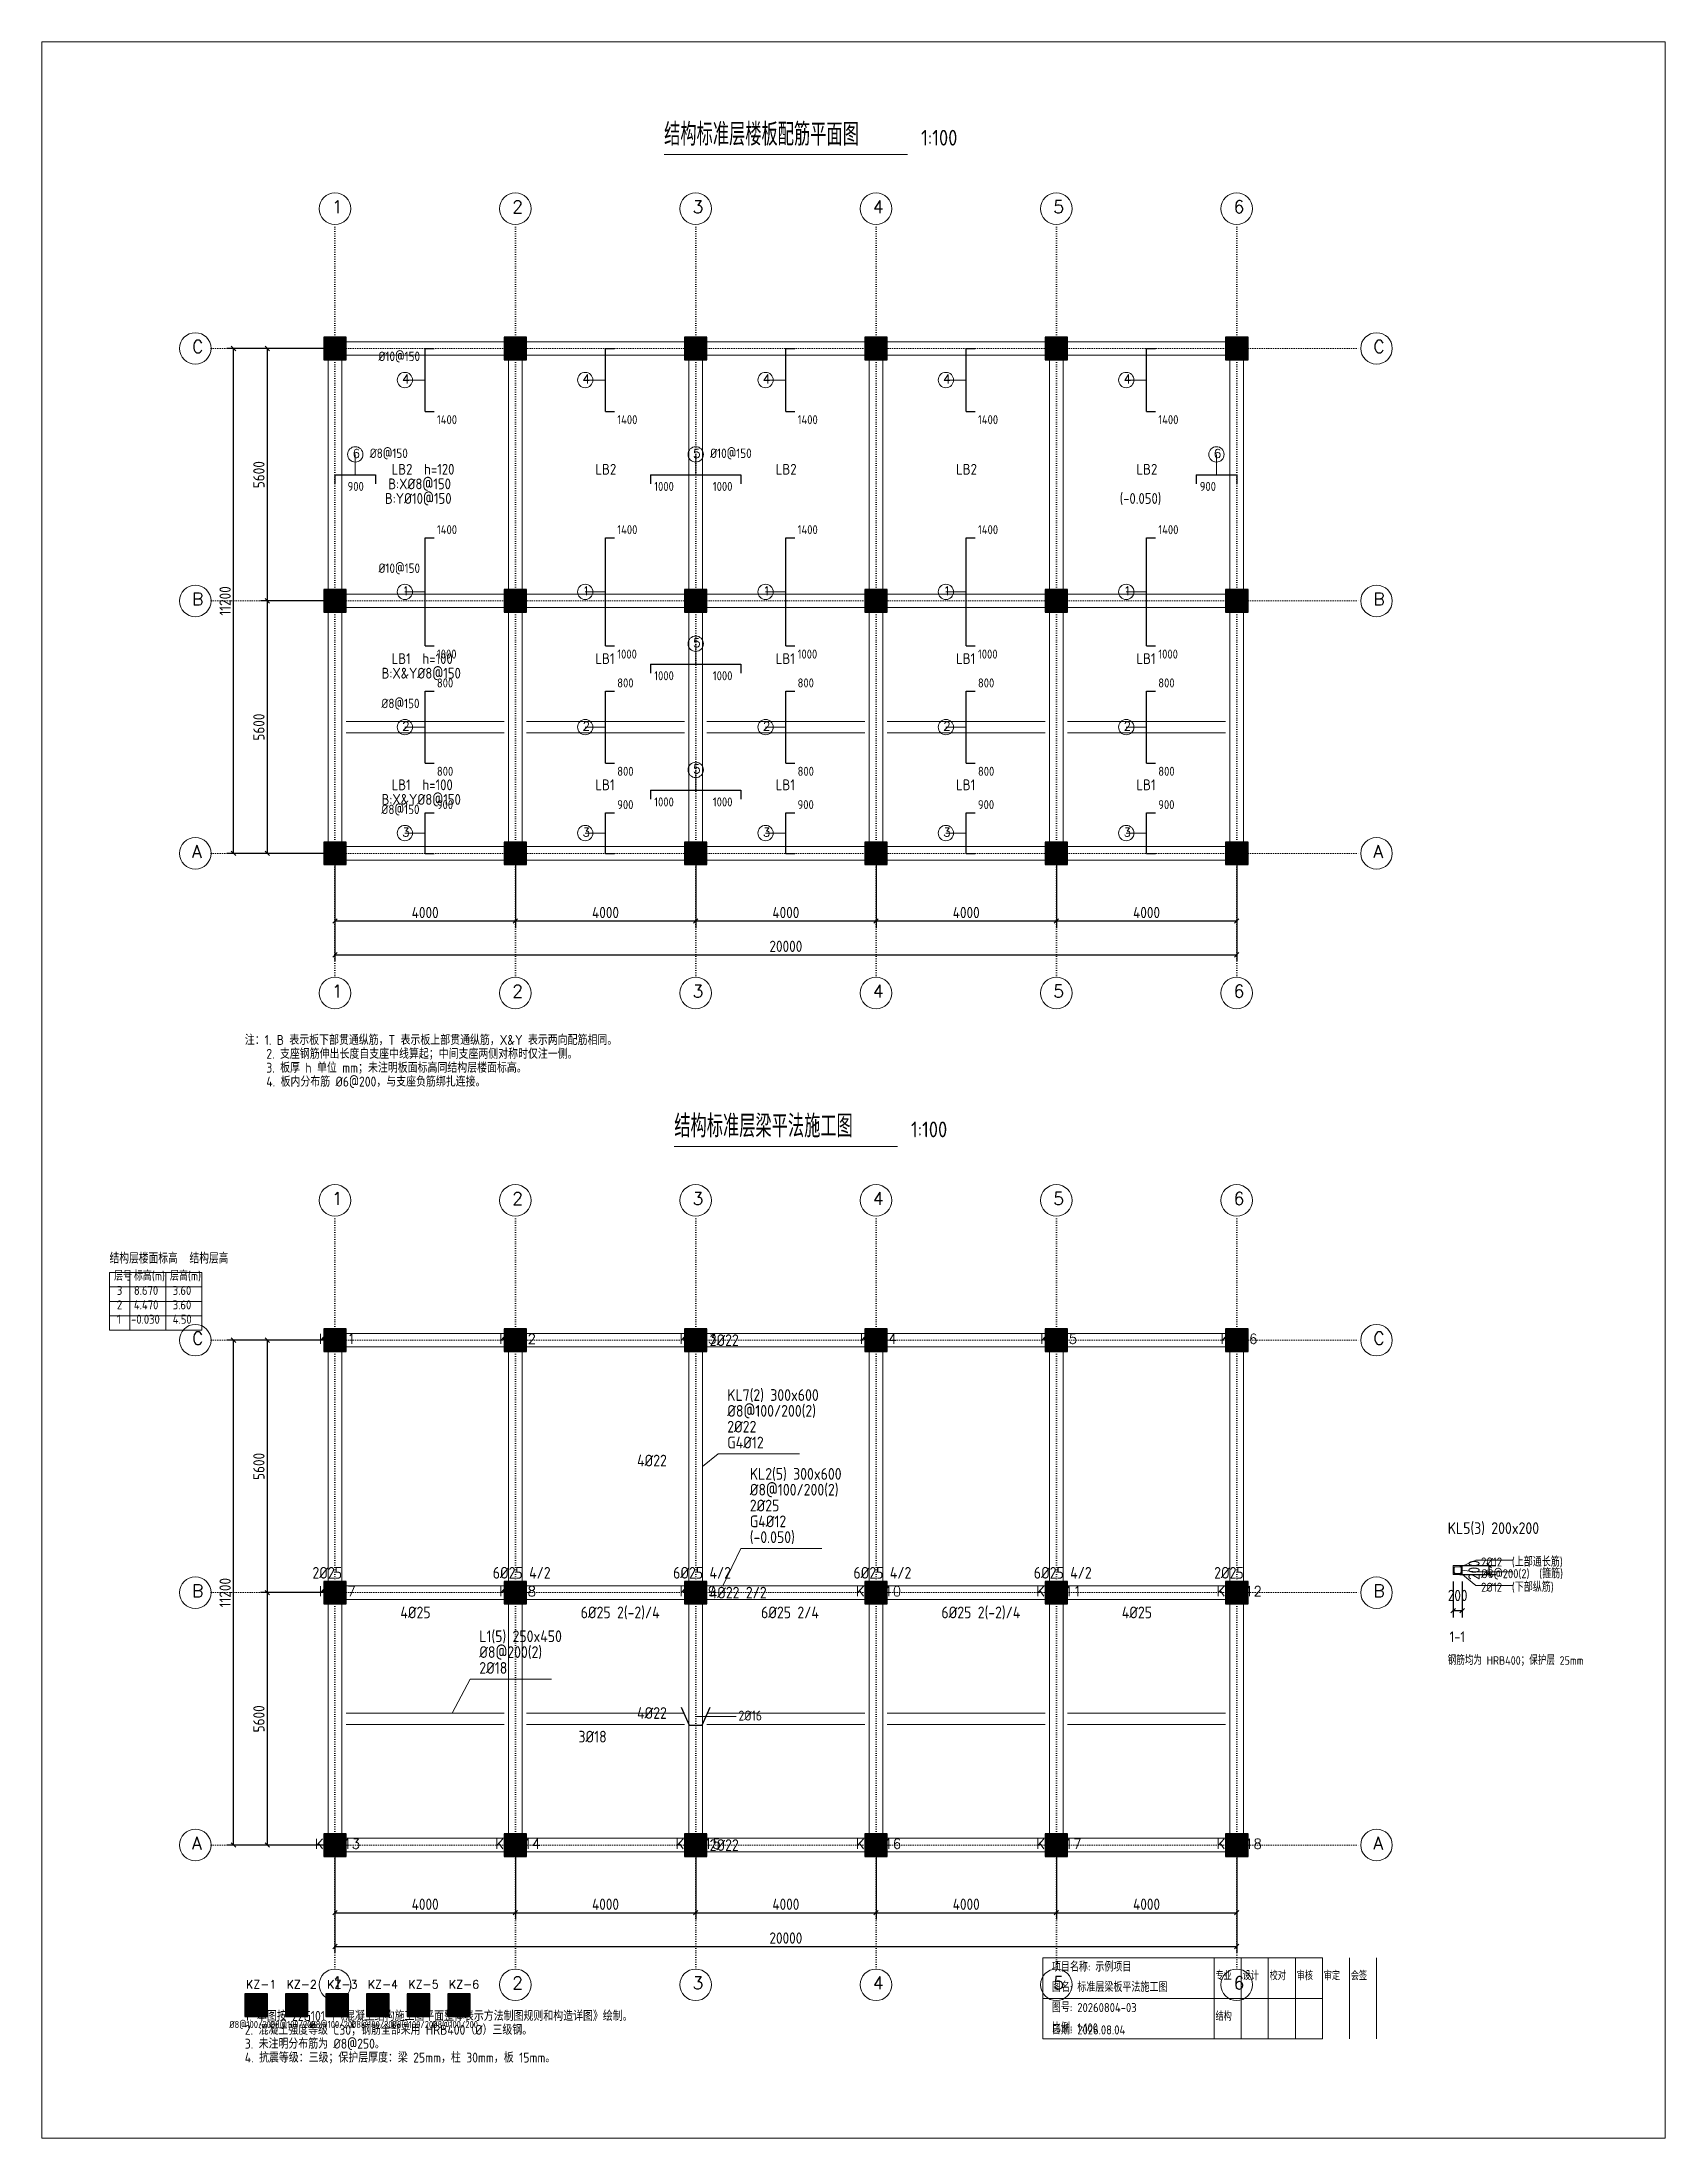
# Model space of a CAD drawing. Header units: millimetres. Extents: x -6500 to 29500, y -6500 to 40000.
import ezdxf

# ---------------------------------------------------------------- set-up
doc = ezdxf.new("R2010")
doc.units = ezdxf.units.MM
doc.header["$LTSCALE"] = 100
doc.linetypes.add('DOT', pattern=[0.508, 0, -0.508])
for name, color, linetype, lineweight in [('S-AXIS', 3, 'Continuous', 15), ('S-AXIS_TEXT', 7, 'Continuous', 15), ('S-BEAM_CON', 4, 'Continuous', 20), ('S-BEAM_TEXT', 40, 'Continuous', 15), ('S-COLU', 6, 'Continuous', 30), ('S-COLU_HATCH', 254, 'Continuous', 15), ('S-COLU_NUM', 7, 'Continuous', 15), ('S-COLU_TEXT', 7, 'Continuous', 15), ('S-DETAIL', 7, 'Continuous', 15), ('S-DETAIL_TEXT', 7, 'Continuous', 15), ('S-DIM', 3, 'Continuous', 15), ('S-DOTE', 253, 'DOT', 15), ('S-FLOOR_DOWN_TEXT', 100, 'Continuous', 15), ('S-FLOOR_NUM', 7, 'Continuous', 15), ('S-FLOOR_REIN', 1, 'Continuous', 30), ('S-FLOOR_TEXT', 30, 'Continuous', 15), ('S-PUB_TITLE', 4, 'Continuous', 15), ('S-REIN', 1, 'Continuous', 30), ('S-STIRRUP', 2, 'Continuous', 15), ('S-TAB', 7, 'Continuous', 15), ('S-TAB_TEXT', 7, 'Continuous', 15), ('S-TEXT', 7, 'Continuous', 15)]:
    doc.layers.add(name, color=color, linetype=linetype, lineweight=lineweight)
doc.styles.add('AXIS', font='txt.shx')
doc.styles.get("Standard").update_dxf_attribs({"font": 'GBENOR', "bigfont": 'GBCBIG'})
doc.dimstyles.new('DIM100', dxfattribs={"dimscale": 100, "dimtxt": 2.5, "dimasz": 2.5, "dimexe": 1.5, "dimexo": 1.5, "dimtad": 1, "dimtxsty": 'Standard', "dimtsz": 0.5, "dimcen": 2.5, "dimclrd": 3, "dimclre": 3, "dimclrt": 7, "dimazin": 3, "dimtfac": 1, "dimtmove": 0, "dimatfit": 3})

msp = doc.modelspace()

# ---------------------------------------------------------------- texts
at = {"layer": 'S-AXIS_TEXT', "color": 7, "style": 'AXIS'}
for s, p in [('1', (-70, 36202)), ('2', (3930, 36202)), ('3', (7930, 36202)), ('4', (11930, 36202)), ('5', (15930, 36202)), ('6', (19930, 36202)), ('C', (-3170, 33102)), ('C', (23030, 33102)), ('B', (-3170, 27502)), ('B', (23030, 27502)), ('A', (-3170, 21902)), ('A', (23030, 21902)), ('1', (-70, 18802)), ('2', (3930, 18802)), ('3', (7930, 18802)), ('4', (11930, 18802)), ('5', (15930, 18802)), ('6', (19930, 18802)), ('1', (-70, 14202)), ('2', (3930, 14202)), ('3', (7930, 14202)), ('4', (11930, 14202)), ('5', (15930, 14202)), ('6', (19930, 14202)), ('C', (-3170, 11102)), ('C', (23030, 11102)), ('B', (-3170, 5502)), ('B', (23030, 5502)), ('A', (-3170, -98)), ('A', (23030, -98)), ('1', (-70, -3198)), ('2', (3930, -3198)), ('3', (7930, -3198)), ('4', (11930, -3198)), ('5', (15930, -3198)), ('6', (19930, -3198))]:
    msp.add_text(s, height=280, dxfattribs=at).set_placement(p)
at = {"layer": 'S-BEAM_TEXT'}
for s, height, p in [('2%%c22', 260, (8310, 11070)), ('%%c8@100/200(2)', 260, (8700, 9502)), ('KL7(2) 300x600', 260, (8700, 9853)), ('2%%c22', 260, (8700, 9151)), ('G4%%c12', 260, (8700, 8800)), ('4%%c22', 260, (6700, 8400)), ('KL2(5) 300x600', 260, (9200, 8104)), ('%%c8@100/200(2)', 260, (9200, 7753)), ('2%%c25', 260, (9200, 7402)), ('(-0.050)', 260, (9200, 6700)), ('G4%%c12', 260, (9200, 7051)), ('2%%c25', 260, (-500, 5910)), ('6%%c25 4/2', 260, (3500, 5910)), ('6%%c25 4/2', 260, (7500, 5910)), ('6%%c25 4/2', 260, (11500, 5910)), ('6%%c25 4/2', 260, (15500, 5910)), ('2%%c25', 260, (19500, 5910)), ('4%%c22 2/2', 260, (8310, 5470)), ('4%%c25', 260, (1450, 5030)), ('6%%c25 2(-2)/4', 260, (5450, 5030)), ('6%%c25 2/4', 260, (9450, 5030)), ('6%%c25 2(-2)/4', 260, (13450, 5030)), ('4%%c25', 260, (17450, 5030)), ('L1(5) 250x450', 260, (3200, 4502)), ('%%c8@200(2)', 260, (3200, 4151)), ('2%%c18', 260, (3200, 3800)), ('4%%c22', 260, (6700, 2800)), ('2%%c16', 220, (8950, 2762)), ('3%%c18', 260, (5400, 2275)), ('2%%c22', 260, (8310, -130))]:
    msp.add_text(s, height=height, dxfattribs=at).set_placement(p)
at = {"layer": 'S-COLU_NUM', "style": 'AXIS'}
for s, height, p in [('KZ-1', 220, (-360, 11120)), ('KZ-2', 220, (3640, 11120)), ('KZ-3', 220, (7640, 11120)), ('KZ-4', 220, (11640, 11120)), ('KZ-5', 220, (15640, 11120)), ('KZ-6', 220, (19640, 11120)), ('KZ-7', 220, (-360, 5520)), ('KZ-8', 220, (3640, 5520)), ('KZ-9', 220, (7640, 5520)), ('KZ-10', 220, (11550, 5520)), ('KZ-11', 220, (15550, 5520)), ('KZ-12', 220, (19550, 5520)), ('KZ-13', 220, (-450, -80)), ('KZ-14', 220, (3550, -80)), ('KZ-15', 220, (7550, -80)), ('KZ-16', 220, (11550, -80)), ('KZ-17', 220, (15550, -80)), ('KZ-18', 220, (19550, -80)), ('KZ-1', 180, (-1973.2, -3180)), ('KZ-2', 180, (-1073.2, -3180)), ('KZ-3', 180, (-173.2, -3180)), ('KZ-4', 180, (726.8, -3180)), ('KZ-5', 180, (1626.8, -3180)), ('KZ-6', 180, (2526.8, -3180))]:
    msp.add_text(s, height=height, dxfattribs=at).set_placement(p)
at = {"layer": 'S-COLU_TEXT'}
for p in [(-2345.2, -4060), (-1445.2, -4060), (-545.2, -4060), (354.8, -4060), (1254.8, -4060), (2154.8, -4060)]:
    msp.add_text('%%c8@100/200', height=160, dxfattribs=at).set_placement(p)
at = {"layer": 'S-DETAIL_TEXT'}
for s, height, p in [('KL5(3) 200x200', 260, (24680, 6900)), ('%%c8@200(2)  (箍筋)', 200, (25420, 5920)), ('2%%c12  (上部通长筋)', 200, (25420, 6180)), ('2%%c12  (下部纵筋)', 200, (25420, 5620)), ('1-1', 240, (24720, 4500)), ('钢筋均为 HRB400；保护层 25mm', 190, (24680, 4000))]:
    msp.add_text(s, height=height, dxfattribs=at).set_placement(p)
at = {"layer": 'S-FLOOR_DOWN_TEXT'}
for s, p in [('B:X%%c8@150', (1181.6, 30076)), ('B:Y%%c10@150', (1107.2, 29752)), ('B:X&Y%%c8@150', (1032.8, 25876)), ('B:X&Y%%c8@150', (1032.8, 23076))]:
    msp.add_text(s, height=240, dxfattribs=at).set_placement(p)
at = {"layer": 'S-FLOOR_NUM'}
for s, p in [('LB2  h=120', (1256, 30400)), ('LB2', (5776.8, 30400)), ('LB2', (9776.8, 30400)), ('LB2', (13776.8, 30400)), ('LB2', (17776.8, 30400)), ('(-0.050)', (17404.8, 29752)), ('LB1  h=100', (1256, 26200)), ('LB1', (5776.8, 26200)), ('LB1', (9776.8, 26200)), ('LB1', (13776.8, 26200)), ('LB1', (17776.8, 26200)), ('LB1  h=100', (1256, 23400)), ('LB1', (5776.8, 23400)), ('LB1', (9776.8, 23400)), ('LB1', (13776.8, 23400)), ('LB1', (17776.8, 23400))]:
    msp.add_text(s, height=240, dxfattribs=at).set_placement(p)
at = {"layer": 'S-FLOOR_TEXT'}
for s, height, p in [('%%c10@150', 210, (964.1, 32920)), ('1400', 200, (2260, 31520)), ('1400', 200, (6260, 31520)), ('1400', 200, (10260, 31520)), ('1400', 200, (14260, 31520)), ('1400', 200, (18260, 31520)), ('%%c8@150', 210, (770, 30770)), ('%%c10@150', 210, (8320, 30770)), ('900', 200, (280, 30040)), ('1000', 200, (7080, 30040)), ('1000', 200, (8380, 30040)), ('900', 200, (19180, 30040)), ('1400', 200, (2260, 29080)), ('1400', 200, (6260, 29080)), ('1400', 200, (10260, 29080)), ('1400', 200, (14260, 29080)), ('1400', 200, (18260, 29080)), ('%%c10@150', 210, (964.1, 28220)), ('1000', 200, (2260, 26320)), ('1000', 200, (6260, 26320)), ('1000', 200, (10260, 26320)), ('1000', 200, (14260, 26320)), ('1000', 200, (18260, 26320)), ('1000', 200, (7080, 25840)), ('1000', 200, (8380, 25840)), ('800', 200, (2260, 25680)), ('800', 200, (6260, 25680)), ('800', 200, (10260, 25680)), ('800', 200, (14260, 25680)), ('800', 200, (18260, 25680)), ('%%c8@150', 210, (1029.2, 25220)), ('800', 200, (2260, 23720)), ('800', 200, (6260, 23720)), ('800', 200, (10260, 23720)), ('800', 200, (14260, 23720)), ('800', 200, (18260, 23720)), ('%%c8@150', 210, (1029.2, 22870)), ('900', 200, (2260, 22980)), ('900', 200, (6260, 22980)), ('1000', 200, (7080, 23040)), ('1000', 200, (8380, 23040)), ('900', 200, (10260, 22980)), ('900', 200, (14260, 22980)), ('900', 200, (18260, 22980))]:
    msp.add_text(s, height=height, dxfattribs=at).set_placement(p)
at = {"layer": 'S-FLOOR_TEXT', "style": 'AXIS'}
for s, p in [('4', (1489.395, 32423.5)), ('4', (5489.395, 32423.5)), ('4', (9489.395, 32423.5)), ('4', (13489.395, 32423.5)), ('4', (17489.395, 32423.5)), ('6', (389.395, 30773.5)), ('5', (7939.395, 30773.5)), ('6', (19489.395, 30773.5)), ('1', (1489.395, 27723.5)), ('1', (5489.395, 27723.5)), ('1', (9489.395, 27723.5)), ('1', (13489.395, 27723.5)), ('1', (17489.395, 27723.5)), ('5', (7939.395, 26573.5)), ('2', (1489.395, 24723.5)), ('2', (5489.395, 24723.5)), ('2', (9489.395, 24723.5)), ('2', (13489.395, 24723.5)), ('2', (17489.395, 24723.5)), ('5', (7939.395, 23773.5)), ('3', (1489.395, 22373.5)), ('3', (5489.395, 22373.5)), ('3', (9489.395, 22373.5)), ('3', (13489.395, 22373.5)), ('3', (17489.395, 22373.5))]:
    msp.add_text(s, height=195.5, dxfattribs=at).set_placement(p)
at = {"layer": 'S-TAB_TEXT'}
for s, height, p in [('层号', 200, (-4899, 12524)), ('标高(m)', 200, (-4460, 12524)), ('层高(m)', 200, (-3660, 12524)), ('3', 200, (-4837, 12204)), ('8.670', 200, (-4460, 12204)), ('3.60', 200, (-3598, 12204)), ('1', 200, (-4837, 11564)), ('2', 200, (-4837, 11884)), ('-0.030', 200, (-4522, 11564)), ('4.470', 200, (-4460, 11884)), ('3.60', 200, (-3598, 11884)), ('4.50', 200, (-3598, 11564)), ('项目名称: 示例项目', 200, (15900, -2805)), ('图名: 标准层梁板平法施工图', 200, (15900, -3255)), ('专业', 180, (19530, -2995)), ('设计', 180, (20130, -2995)), ('校对', 180, (20730, -2995)), ('审核', 180, (21330, -2995)), ('审定', 180, (21930, -2995)), ('会签', 180, (22530, -2995)), ('图号: 20260804-03', 200, (15900, -3705)), ('结构', 180, (19530, -3895)), ('比例: 1:100', 200, (15900, -4155)), ('日期: 2026.08.04', 200, (15900, -4200))]:
    msp.add_text(s, height=height, dxfattribs=at).set_placement(p)
at = {"layer": 'S-TEXT'}
for s, height, p in [('结构标准层楼板配筋平面图', 500, (7300, 37700)), ('1:100', 350, (13000, 37700)), ('注：1. B 表示板下部贯通纵筋，T 表示板上部贯通纵筋，X&Y 表示两向配筋相同。', 220, (-2000, 17750)), ('    2. 支座钢筋伸出长度自支座中线算起；中间支座两侧对称时仅注一侧。', 220, (-2000, 17442)), ('    3. 板厚 h 单位 mm；未注明板面标高同结构层楼面标高。', 220, (-2000, 17134)), ('    4. 板内分布筋 %%c6@200，与支座负筋绑扎连接。', 220, (-2000, 16826)), ('结构标准层梁平法施工图', 500, (7525, 15700)), ('1:100', 350, (12775, 15700)), ('结构层楼面标高  结构层高', 240, (-5000, 12900)), ('1. 本图按 22G101-1《混凝土结构施工图平面整体表示方法制图规则和构造详图》绘制。', 220, (-2000, -3900)), ('2. 混凝土强度等级 C30；钢筋全部采用 HRB400（%%c）三级钢。', 220, (-2000, -4208)), ('3. 未注明分布筋为 %%c8@250。', 220, (-2000, -4516)), ('4. 抗震等级：三级；保护层厚度：梁 25mm，柱 30mm，板 15mm。', 220, (-2000, -4824))]:
    msp.add_text(s, height=height, dxfattribs=at).set_placement(p)

# ---------------------------------------------------------------- dimensions: what is measured, and where the dimension line sits
at = {"layer": 'S-DIM'}
for base, p1, p2, text in [((-2250, 22000), (0, 22000), (0, 33200), '11200'), ((-1500, 27600), (0, 27600), (0, 33200), '5600'), ((-1500, 22000), (0, 22000), (0, 27600), '5600'), ((-2250, 0), (0, 0), (0, 11200), '11200'), ((-1500, 5600), (0, 5600), (0, 11200), '5600'), ((25600, 6000), (24800, 6000), (24800, 6200), '200'), ((-1500, 0), (0, 0), (0, 5600), '5600')]:
    msp.add_linear_dim(base=base, p1=p1, p2=p2, angle=90, text=text, dimstyle='DIM100', dxfattribs=at).render()
for base, p1, p2, text in [((0, 20500), (0, 22000), (4000, 22000), '4000'), ((0, 19750), (0, 22000), (20000, 22000), '20000'), ((4000, 20500), (4000, 22000), (8000, 22000), '4000'), ((8000, 20500), (8000, 22000), (12000, 22000), '4000'), ((12000, 20500), (12000, 22000), (16000, 22000), '4000'), ((16000, 20500), (16000, 22000), (20000, 22000), '4000'), ((24800, 5200), (24800, 6000), (25000, 6000), '200'), ((0, -1500), (0, 0), (4000, 0), '4000'), ((0, -2250), (0, 0), (20000, 0), '20000'), ((4000, -1500), (4000, 0), (8000, 0), '4000'), ((8000, -1500), (8000, 0), (12000, 0), '4000'), ((12000, -1500), (12000, 0), (16000, 0), '4000'), ((16000, -1500), (16000, 0), (20000, 0), '4000')]:
    msp.add_linear_dim(base=base, p1=p1, p2=p2, text=text, dimstyle='DIM100', dxfattribs=at).render()

# ---------------------------------------------------------------- hatches: boundary and pattern name
at = {"layer": 'S-COLU_HATCH'}
for points in [[(-250, 32950), (250, 32950), (250, 33450), (-250, 33450), (-250, 32950)], [(3750, 32950), (4250, 32950), (4250, 33450), (3750, 33450), (3750, 32950)], [(7750, 32950), (8250, 32950), (8250, 33450), (7750, 33450), (7750, 32950)], [(11750, 32950), (12250, 32950), (12250, 33450), (11750, 33450), (11750, 32950)], [(15750, 32950), (16250, 32950), (16250, 33450), (15750, 33450), (15750, 32950)], [(19750, 32950), (20250, 32950), (20250, 33450), (19750, 33450), (19750, 32950)], [(-250, 27350), (250, 27350), (250, 27850), (-250, 27850), (-250, 27350)], [(3750, 27350), (4250, 27350), (4250, 27850), (3750, 27850), (3750, 27350)], [(7750, 27350), (8250, 27350), (8250, 27850), (7750, 27850), (7750, 27350)], [(11750, 27350), (12250, 27350), (12250, 27850), (11750, 27850), (11750, 27350)], [(15750, 27350), (16250, 27350), (16250, 27850), (15750, 27850), (15750, 27350)], [(19750, 27350), (20250, 27350), (20250, 27850), (19750, 27850), (19750, 27350)], [(-250, 21750), (250, 21750), (250, 22250), (-250, 22250), (-250, 21750)], [(3750, 21750), (4250, 21750), (4250, 22250), (3750, 22250), (3750, 21750)], [(7750, 21750), (8250, 21750), (8250, 22250), (7750, 22250), (7750, 21750)], [(11750, 21750), (12250, 21750), (12250, 22250), (11750, 22250), (11750, 21750)], [(15750, 21750), (16250, 21750), (16250, 22250), (15750, 22250), (15750, 21750)], [(19750, 21750), (20250, 21750), (20250, 22250), (19750, 22250), (19750, 21750)], [(-250, 10950), (250, 10950), (250, 11450), (-250, 11450), (-250, 10950)], [(3750, 10950), (4250, 10950), (4250, 11450), (3750, 11450), (3750, 10950)], [(7750, 10950), (8250, 10950), (8250, 11450), (7750, 11450), (7750, 10950)], [(11750, 10950), (12250, 10950), (12250, 11450), (11750, 11450), (11750, 10950)], [(15750, 10950), (16250, 10950), (16250, 11450), (15750, 11450), (15750, 10950)], [(19750, 10950), (20250, 10950), (20250, 11450), (19750, 11450), (19750, 10950)], [(-250, 5350), (250, 5350), (250, 5850), (-250, 5850), (-250, 5350)], [(3750, 5350), (4250, 5350), (4250, 5850), (3750, 5850), (3750, 5350)], [(7750, 5350), (8250, 5350), (8250, 5850), (7750, 5850), (7750, 5350)], [(11750, 5350), (12250, 5350), (12250, 5850), (11750, 5850), (11750, 5350)], [(15750, 5350), (16250, 5350), (16250, 5850), (15750, 5850), (15750, 5350)], [(19750, 5350), (20250, 5350), (20250, 5850), (19750, 5850), (19750, 5350)], [(-250, -250), (250, -250), (250, 250), (-250, 250), (-250, -250)], [(3750, -250), (4250, -250), (4250, 250), (3750, 250), (3750, -250)], [(7750, -250), (8250, -250), (8250, 250), (7750, 250), (7750, -250)], [(11750, -250), (12250, -250), (12250, 250), (11750, 250), (11750, -250)], [(15750, -250), (16250, -250), (16250, 250), (15750, 250), (15750, -250)], [(19750, -250), (20250, -250), (20250, 250), (19750, 250), (19750, -250)], [(-2000, -3800), (-1500, -3800), (-1500, -3300), (-2000, -3300), (-2000, -3800)], [(-1100, -3800), (-600, -3800), (-600, -3300), (-1100, -3300), (-1100, -3800)], [(-200, -3800), (300, -3800), (300, -3300), (-200, -3300), (-200, -3800)], [(700, -3800), (1200, -3800), (1200, -3300), (700, -3300), (700, -3800)], [(1600, -3800), (2100, -3800), (2100, -3300), (1600, -3300), (1600, -3800)], [(2500, -3800), (3000, -3800), (3000, -3300), (2500, -3300), (2500, -3800)]]:
    msp.add_hatch(color=7, dxfattribs=at).paths.add_polyline_path(points)
at = {"layer": 'S-REIN'}
h = msp.add_hatch(color=1, dxfattribs=at)
edge = h.paths.add_edge_path()
edge.add_arc((24831, 6169), 6, 0, 360)
h = msp.add_hatch(color=1, dxfattribs=at)
edge = h.paths.add_edge_path()
edge.add_arc((24969, 6169), 6, 0, 360)
h = msp.add_hatch(color=1, dxfattribs=at)
edge = h.paths.add_edge_path()
edge.add_arc((24831, 6031), 6, 0, 360)
h = msp.add_hatch(color=1, dxfattribs=at)
edge = h.paths.add_edge_path()
edge.add_arc((24969, 6031), 6, 0, 360)

# ---------------------------------------------------------------- linework, layer by layer
at = {"layer": 'S-AXIS'}
for centre in [(0, 36300), (4000, 36300), (8000, 36300), (12000, 36300), (16000, 36300), (20000, 36300), (-3100, 33200), (23100, 33200), (-3100, 27600), (23100, 27600), (-3100, 22000), (23100, 22000), (0, 18900), (4000, 18900), (8000, 18900), (12000, 18900), (16000, 18900), (20000, 18900), (0, 14300), (4000, 14300), (8000, 14300), (12000, 14300), (16000, 14300), (20000, 14300), (-3100, 11200), (23100, 11200), (-3100, 5600), (23100, 5600), (-3100, 0), (23100, 0), (0, -3100), (4000, -3100), (8000, -3100), (12000, -3100), (16000, -3100), (20000, -3100)]:
    msp.add_circle(centre, 350, dxfattribs=at)
at = {"layer": 'S-BEAM_CON'}
for p, q in [((250, 33350), (3750, 33350)), ((250, 33050), (3750, 33050)), ((4250, 33350), (7750, 33350)), ((4250, 33050), (7750, 33050)), ((8250, 33350), (11750, 33350)), ((8250, 33050), (11750, 33050)), ((12250, 33350), (15750, 33350)), ((12250, 33050), (15750, 33050)), ((16250, 33350), (19750, 33350)), ((16250, 33050), (19750, 33050)), ((-150, 27850), (-150, 32950)), ((150, 27850), (150, 32950)), ((3850, 27850), (3850, 32950)), ((4150, 27850), (4150, 32950)), ((7850, 27850), (7850, 32950)), ((8150, 27850), (8150, 32950)), ((11850, 27850), (11850, 32950)), ((12150, 27850), (12150, 32950)), ((15850, 27850), (15850, 32950)), ((16150, 27850), (16150, 32950)), ((19850, 27850), (19850, 32950)), ((20150, 27850), (20150, 32950)), ((250, 27750), (3750, 27750)), ((250, 27450), (3750, 27450)), ((4250, 27750), (7750, 27750)), ((4250, 27450), (7750, 27450)), ((8250, 27750), (11750, 27750)), ((8250, 27450), (11750, 27450)), ((12250, 27750), (15750, 27750)), ((12250, 27450), (15750, 27450)), ((16250, 27750), (19750, 27750)), ((16250, 27450), (19750, 27450)), ((-150, 22250), (-150, 27350)), ((150, 22250), (150, 27350)), ((3850, 22250), (3850, 27350)), ((4150, 22250), (4150, 27350)), ((7850, 22250), (7850, 27350)), ((8150, 22250), (8150, 27350)), ((11850, 22250), (11850, 27350)), ((12150, 22250), (12150, 27350)), ((15850, 22250), (15850, 27350)), ((16150, 22250), (16150, 27350)), ((19850, 22250), (19850, 27350)), ((20150, 22250), (20150, 27350)), ((250, 24925), (3750, 24925)), ((250, 24675), (3750, 24675)), ((4250, 24925), (7750, 24925)), ((4250, 24675), (7750, 24675)), ((8250, 24925), (11750, 24925)), ((8250, 24675), (11750, 24675)), ((12250, 24925), (15750, 24925)), ((12250, 24675), (15750, 24675)), ((16250, 24925), (19750, 24925)), ((16250, 24675), (19750, 24675)), ((250, 22150), (3750, 22150)), ((4250, 22150), (7750, 22150)), ((8250, 22150), (11750, 22150)), ((12250, 22150), (15750, 22150)), ((16250, 22150), (19750, 22150)), ((250, 21850), (3750, 21850)), ((4250, 21850), (7750, 21850)), ((8250, 21850), (11750, 21850)), ((12250, 21850), (15750, 21850)), ((16250, 21850), (19750, 21850)), ((250, 11350), (3750, 11350)), ((4250, 11350), (7750, 11350)), ((8250, 11350), (11750, 11350)), ((12250, 11350), (15750, 11350)), ((16250, 11350), (19750, 11350)), ((-150, 5850), (-150, 10950)), ((150, 5850), (150, 10950)), ((250, 11050), (3750, 11050)), ((3850, 5850), (3850, 10950)), ((4150, 5850), (4150, 10950)), ((4250, 11050), (7750, 11050)), ((7850, 5850), (7850, 10950)), ((8150, 5850), (8150, 10950)), ((8250, 11050), (11750, 11050)), ((11850, 5850), (11850, 10950)), ((12150, 5850), (12150, 10950)), ((12250, 11050), (15750, 11050)), ((15850, 5850), (15850, 10950)), ((16150, 5850), (16150, 10950)), ((16250, 11050), (19750, 11050)), ((19850, 5850), (19850, 10950)), ((20150, 5850), (20150, 10950)), ((250, 5750), (3750, 5750)), ((4250, 5750), (7750, 5750)), ((8250, 5750), (11750, 5750)), ((12250, 5750), (15750, 5750)), ((16250, 5750), (19750, 5750)), ((-150, 250), (-150, 5350)), ((150, 250), (150, 5350)), ((250, 5450), (3750, 5450)), ((3850, 250), (3850, 5350)), ((4150, 250), (4150, 5350)), ((4250, 5450), (7750, 5450)), ((7850, 250), (7850, 5350)), ((8150, 250), (8150, 5350)), ((8250, 5450), (11750, 5450)), ((11850, 250), (11850, 5350)), ((12150, 250), (12150, 5350)), ((12250, 5450), (15750, 5450)), ((15850, 250), (15850, 5350)), ((16150, 250), (16150, 5350)), ((16250, 5450), (19750, 5450)), ((19850, 250), (19850, 5350)), ((20150, 250), (20150, 5350)), ((250, 2925), (3750, 2925)), ((4250, 2925), (7750, 2925)), ((8250, 2925), (11750, 2925)), ((12250, 2925), (15750, 2925)), ((16250, 2925), (19750, 2925)), ((250, 2675), (3750, 2675)), ((4250, 2675), (7750, 2675)), ((8250, 2675), (11750, 2675)), ((12250, 2675), (15750, 2675)), ((16250, 2675), (19750, 2675)), ((250, 150), (3750, 150)), ((4250, 150), (7750, 150)), ((8250, 150), (11750, 150)), ((12250, 150), (15750, 150)), ((16250, 150), (19750, 150)), ((250, -150), (3750, -150)), ((4250, -150), (7750, -150)), ((8250, -150), (11750, -150)), ((12250, -150), (15750, -150)), ((16250, -150), (19750, -150))]:
    msp.add_line(p, q, dxfattribs=at)
at = {"layer": 'S-BEAM_TEXT'}
for p, q in [((8500, 8680), (8150, 8400)), ((8500, 8680), (10300, 8680)), ((9000, 6580), (8600, 5750)), ((9000, 6580), (10800, 6580)), ((3000, 3680), (2600, 2925)), ((3000, 3680), (4800, 3680)), ((8000, 2852), (8900, 2852))]:
    msp.add_line(p, q, dxfattribs=at)
at = {"layer": 'S-COLU'}
for points in [[(-250, 32950), (250, 32950), (250, 33450), (-250, 33450), (-250, 32950)], [(3750, 32950), (4250, 32950), (4250, 33450), (3750, 33450), (3750, 32950)], [(7750, 32950), (8250, 32950), (8250, 33450), (7750, 33450), (7750, 32950)], [(11750, 32950), (12250, 32950), (12250, 33450), (11750, 33450), (11750, 32950)], [(15750, 32950), (16250, 32950), (16250, 33450), (15750, 33450), (15750, 32950)], [(19750, 32950), (20250, 32950), (20250, 33450), (19750, 33450), (19750, 32950)], [(-250, 27350), (250, 27350), (250, 27850), (-250, 27850), (-250, 27350)], [(3750, 27350), (4250, 27350), (4250, 27850), (3750, 27850), (3750, 27350)], [(7750, 27350), (8250, 27350), (8250, 27850), (7750, 27850), (7750, 27350)], [(11750, 27350), (12250, 27350), (12250, 27850), (11750, 27850), (11750, 27350)], [(15750, 27350), (16250, 27350), (16250, 27850), (15750, 27850), (15750, 27350)], [(19750, 27350), (20250, 27350), (20250, 27850), (19750, 27850), (19750, 27350)], [(-250, 21750), (250, 21750), (250, 22250), (-250, 22250), (-250, 21750)], [(3750, 21750), (4250, 21750), (4250, 22250), (3750, 22250), (3750, 21750)], [(7750, 21750), (8250, 21750), (8250, 22250), (7750, 22250), (7750, 21750)], [(11750, 21750), (12250, 21750), (12250, 22250), (11750, 22250), (11750, 21750)], [(15750, 21750), (16250, 21750), (16250, 22250), (15750, 22250), (15750, 21750)], [(19750, 21750), (20250, 21750), (20250, 22250), (19750, 22250), (19750, 21750)], [(-250, 10950), (250, 10950), (250, 11450), (-250, 11450), (-250, 10950)], [(3750, 10950), (4250, 10950), (4250, 11450), (3750, 11450), (3750, 10950)], [(7750, 10950), (8250, 10950), (8250, 11450), (7750, 11450), (7750, 10950)], [(11750, 10950), (12250, 10950), (12250, 11450), (11750, 11450), (11750, 10950)], [(15750, 10950), (16250, 10950), (16250, 11450), (15750, 11450), (15750, 10950)], [(19750, 10950), (20250, 10950), (20250, 11450), (19750, 11450), (19750, 10950)], [(-250, 5350), (250, 5350), (250, 5850), (-250, 5850), (-250, 5350)], [(3750, 5350), (4250, 5350), (4250, 5850), (3750, 5850), (3750, 5350)], [(7750, 5350), (8250, 5350), (8250, 5850), (7750, 5850), (7750, 5350)], [(11750, 5350), (12250, 5350), (12250, 5850), (11750, 5850), (11750, 5350)], [(15750, 5350), (16250, 5350), (16250, 5850), (15750, 5850), (15750, 5350)], [(19750, 5350), (20250, 5350), (20250, 5850), (19750, 5850), (19750, 5350)], [(-250, -250), (250, -250), (250, 250), (-250, 250), (-250, -250)], [(3750, -250), (4250, -250), (4250, 250), (3750, 250), (3750, -250)], [(7750, -250), (8250, -250), (8250, 250), (7750, 250), (7750, -250)], [(11750, -250), (12250, -250), (12250, 250), (11750, 250), (11750, -250)], [(15750, -250), (16250, -250), (16250, 250), (15750, 250), (15750, -250)], [(19750, -250), (20250, -250), (20250, 250), (19750, 250), (19750, -250)], [(-2000, -3800), (-1500, -3800), (-1500, -3300), (-2000, -3300), (-2000, -3800)], [(-1100, -3800), (-600, -3800), (-600, -3300), (-1100, -3300), (-1100, -3800)], [(-200, -3800), (300, -3800), (300, -3300), (-200, -3300), (-200, -3800)], [(700, -3800), (1200, -3800), (1200, -3300), (700, -3300), (700, -3800)], [(1600, -3800), (2100, -3800), (2100, -3300), (1600, -3300), (1600, -3800)], [(2500, -3800), (3000, -3800), (3000, -3300), (2500, -3300), (2500, -3800)]]:
    msp.add_lwpolyline(points, close=True, dxfattribs=at)
at = {"layer": 'S-DETAIL'}
msp.add_lwpolyline([(24800, 6000), (25000, 6000), (25000, 6200), (24800, 6200), (24800, 6000)], close=True, dxfattribs=at)
at = {"layer": 'S-DETAIL_TEXT'}
for p, q in [((24969, 6169), (25300, 6320)), ((24975, 6100), (25300, 6060)), ((25300, 6320), (26120, 6320)), ((25300, 6060), (26120, 6060)), ((24969, 6031), (25300, 5760)), ((25300, 5760), (26120, 5760))]:
    msp.add_line(p, q, dxfattribs=at)
at = {"layer": 'S-DOTE'}
for p, q in [((0, 19250), (0, 35950)), ((4000, 19250), (4000, 35950)), ((8000, 19250), (8000, 35950)), ((12000, 19250), (12000, 35950)), ((16000, 19250), (16000, 35950)), ((20000, 19250), (20000, 35950)), ((-2750, 33200), (22750, 33200)), ((-2750, 27600), (22750, 27600)), ((-2750, 22000), (22750, 22000)), ((0, -2750), (0, 13950)), ((4000, -2750), (4000, 13950)), ((8000, -2750), (8000, 13950)), ((12000, -2750), (12000, 13950)), ((16000, -2750), (16000, 13950)), ((20000, -2750), (20000, 13950)), ((-2750, 11200), (22750, 11200)), ((-2750, 5600), (22750, 5600)), ((-2750, 0), (22750, 0))]:
    msp.add_line(p, q, dxfattribs=at)
at = {"layer": 'S-FLOOR_REIN'}
for p, q in [((2000, 31800), (2000, 33200)), ((2000, 33200), (2200, 33200)), ((6000, 31800), (6000, 33200)), ((6000, 33200), (6200, 33200)), ((10000, 31800), (10000, 33200)), ((10000, 33200), (10200, 33200)), ((14000, 31800), (14000, 33200)), ((14000, 33200), (14200, 33200)), ((18000, 31800), (18000, 33200)), ((18000, 33200), (18200, 33200)), ((2000, 31800), (2200, 31800)), ((6000, 31800), (6200, 31800)), ((10000, 31800), (10200, 31800)), ((14000, 31800), (14200, 31800)), ((18000, 31800), (18200, 31800)), ((0, 30400), (900, 30400)), ((0, 30400), (0, 30200)), ((900, 30400), (900, 30200)), ((7000, 30400), (9000, 30400)), ((7000, 30400), (7000, 30200)), ((9000, 30400), (9000, 30200)), ((19100, 30400), (20000, 30400)), ((19100, 30400), (19100, 30200)), ((20000, 30400), (20000, 30200)), ((2000, 26600), (2000, 29000)), ((2000, 29000), (2200, 29000)), ((6000, 26600), (6000, 29000)), ((6000, 29000), (6200, 29000)), ((10000, 26600), (10000, 29000)), ((10000, 29000), (10200, 29000)), ((14000, 26600), (14000, 29000)), ((14000, 29000), (14200, 29000)), ((18000, 26600), (18000, 29000)), ((18000, 29000), (18200, 29000)), ((2000, 26600), (2200, 26600)), ((6000, 26600), (6200, 26600)), ((10000, 26600), (10200, 26600)), ((14000, 26600), (14200, 26600)), ((18000, 26600), (18200, 26600)), ((7000, 26200), (9000, 26200)), ((7000, 26200), (7000, 26000)), ((9000, 26200), (9000, 26000)), ((2000, 24000), (2000, 25600)), ((2000, 25600), (2200, 25600)), ((6000, 24000), (6000, 25600)), ((6000, 25600), (6200, 25600)), ((10000, 24000), (10000, 25600)), ((10000, 25600), (10200, 25600)), ((14000, 24000), (14000, 25600)), ((14000, 25600), (14200, 25600)), ((18000, 24000), (18000, 25600)), ((18000, 25600), (18200, 25600)), ((2000, 24000), (2200, 24000)), ((6000, 24000), (6200, 24000)), ((10000, 24000), (10200, 24000)), ((14000, 24000), (14200, 24000)), ((18000, 24000), (18200, 24000)), ((7000, 23400), (9000, 23400)), ((7000, 23400), (7000, 23200)), ((9000, 23400), (9000, 23200)), ((2000, 22000), (2000, 22900)), ((2000, 22900), (2200, 22900)), ((6000, 22000), (6000, 22900)), ((6000, 22900), (6200, 22900)), ((10000, 22000), (10000, 22900)), ((10000, 22900), (10200, 22900)), ((14000, 22000), (14000, 22900)), ((14000, 22900), (14200, 22900)), ((18000, 22000), (18000, 22900)), ((18000, 22900), (18200, 22900)), ((2000, 22000), (2200, 22000)), ((6000, 22000), (6200, 22000)), ((10000, 22000), (10200, 22000)), ((14000, 22000), (14200, 22000)), ((18000, 22000), (18200, 22000))]:
    msp.add_line(p, q, dxfattribs=at)
at = {"layer": 'S-FLOOR_TEXT'}
for p, q in [((2000, 32500), (1550, 32500)), ((6000, 32500), (5550, 32500)), ((10000, 32500), (9550, 32500)), ((14000, 32500), (13550, 32500)), ((18000, 32500), (17550, 32500)), ((450, 30400), (450, 30850)), ((8000, 30400), (8000, 30850)), ((19550, 30400), (19550, 30850)), ((2000, 27800), (1550, 27800)), ((6000, 27800), (5550, 27800)), ((10000, 27800), (9550, 27800)), ((14000, 27800), (13550, 27800)), ((18000, 27800), (17550, 27800)), ((8000, 26200), (8000, 26650)), ((2000, 24800), (1550, 24800)), ((6000, 24800), (5550, 24800)), ((10000, 24800), (9550, 24800)), ((14000, 24800), (13550, 24800)), ((18000, 24800), (17550, 24800)), ((8000, 23400), (8000, 23850)), ((2000, 22450), (1550, 22450)), ((6000, 22450), (5550, 22450)), ((10000, 22450), (9550, 22450)), ((14000, 22450), (13550, 22450)), ((18000, 22450), (17550, 22450))]:
    msp.add_line(p, q, dxfattribs=at)
for centre in [(1550, 32500), (5550, 32500), (9550, 32500), (13550, 32500), (17550, 32500), (450, 30850), (8000, 30850), (19550, 30850), (1550, 27800), (5550, 27800), (9550, 27800), (13550, 27800), (17550, 27800), (8000, 26650), (1550, 24800), (5550, 24800), (9550, 24800), (13550, 24800), (17550, 24800), (8000, 23850), (1550, 22450), (5550, 22450), (9550, 22450), (13550, 22450), (17550, 22450)]:
    msp.add_circle(centre, 170, dxfattribs=at)
at = {"layer": 'S-PUB_TITLE'}
for points in [[(-6500, -6500), (29500, -6500), (29500, 40000), (-6500, 40000), (-6500, -6500)], [(15700, -4300), (21900, -4300), (21900, -2500), (15700, -2500), (15700, -4300)]]:
    msp.add_lwpolyline(points, close=True, dxfattribs=at)
at = {"layer": 'S-REIN'}
msp.add_lwpolyline([(7680, 3060), (7856, 2657), (8144, 2657), (8320, 3060)], dxfattribs=at)
for centre, radius in [((24831, 6169), 6), ((24969, 6169), 6), ((24831, 6031), 6), ((24969, 6031), 6), ((-1962.5, -3337.5), 12.5), ((-1537.5, -3337.5), 12.5), ((-1062.5, -3337.5), 12.5), ((-637.5, -3337.5), 12.5), ((-162.5, -3337.5), 12.5), ((262.5, -3337.5), 12.5), ((737.5, -3337.5), 12.5), ((1162.5, -3337.5), 12.5), ((1637.5, -3337.5), 12.5), ((2062.5, -3337.5), 12.5), ((2537.5, -3337.5), 12.5), ((2962.5, -3337.5), 12.5), ((-1962.5, -3762.5), 12.5), ((-1537.5, -3762.5), 12.5), ((-1062.5, -3762.5), 12.5), ((-637.5, -3762.5), 12.5), ((-162.5, -3762.5), 12.5), ((262.5, -3762.5), 12.5), ((737.5, -3762.5), 12.5), ((1162.5, -3762.5), 12.5), ((1637.5, -3762.5), 12.5), ((2062.5, -3762.5), 12.5), ((2537.5, -3762.5), 12.5), ((2962.5, -3762.5), 12.5)]:
    msp.add_circle(centre, radius, dxfattribs=at)
at = {"layer": 'S-STIRRUP'}
for points in [[(24825, 6025), (24975, 6025), (24975, 6175), (24825, 6175), (24825, 6025)], [(-1975, -3775), (-1525, -3775), (-1525, -3325), (-1975, -3325), (-1975, -3775)], [(-1075, -3775), (-625, -3775), (-625, -3325), (-1075, -3325), (-1075, -3775)], [(-175, -3775), (275, -3775), (275, -3325), (-175, -3325), (-175, -3775)], [(725, -3775), (1175, -3775), (1175, -3325), (725, -3325), (725, -3775)], [(1625, -3775), (2075, -3775), (2075, -3325), (1625, -3325), (1625, -3775)], [(2525, -3775), (2975, -3775), (2975, -3325), (2525, -3325), (2525, -3775)]]:
    msp.add_lwpolyline(points, close=True, dxfattribs=at)
at = {"layer": 'S-TAB'}
for p, q in [((-5000, 12700), (-2950, 12700)), ((-5000, 12700), (-5000, 11420)), ((-4550, 12700), (-4550, 11420)), ((-3750, 12700), (-3750, 11420)), ((-2950, 12700), (-2950, 11420)), ((-5000, 12380), (-2950, 12380)), ((-5000, 12060), (-2950, 12060)), ((-5000, 11740), (-2950, 11740)), ((-5000, 11420), (-2950, 11420)), ((19500, -4300), (19500, -2500)), ((19500, -2500), (21900, -2500)), ((19500, -2500), (19500, -4300)), ((20100, -2500), (20100, -4300)), ((20700, -2500), (20700, -4300)), ((21300, -2500), (21300, -4300)), ((21900, -2500), (21900, -4300)), ((22500, -2500), (22500, -4300)), ((23100, -2500), (23100, -4300)), ((15700, -3400), (19500, -3400)), ((19500, -3400), (21900, -3400)), ((19500, -4300), (21900, -4300))]:
    msp.add_line(p, q, dxfattribs=at)
at = {"layer": 'S-TEXT'}
for p, q in [((7300, 37500), (12700, 37500)), ((7525, 15500), (12475, 15500))]:
    msp.add_line(p, q, dxfattribs=at)

msp.set_redraw_order([(e.dxf.handle, doc.entitydb.next_handle()) for e in msp.query("TEXT MTEXT ATTDEF DIMENSION ARC_DIMENSION")])  # texts and dimensions are drawn at this point

doc.saveas('drawing.dxf')
